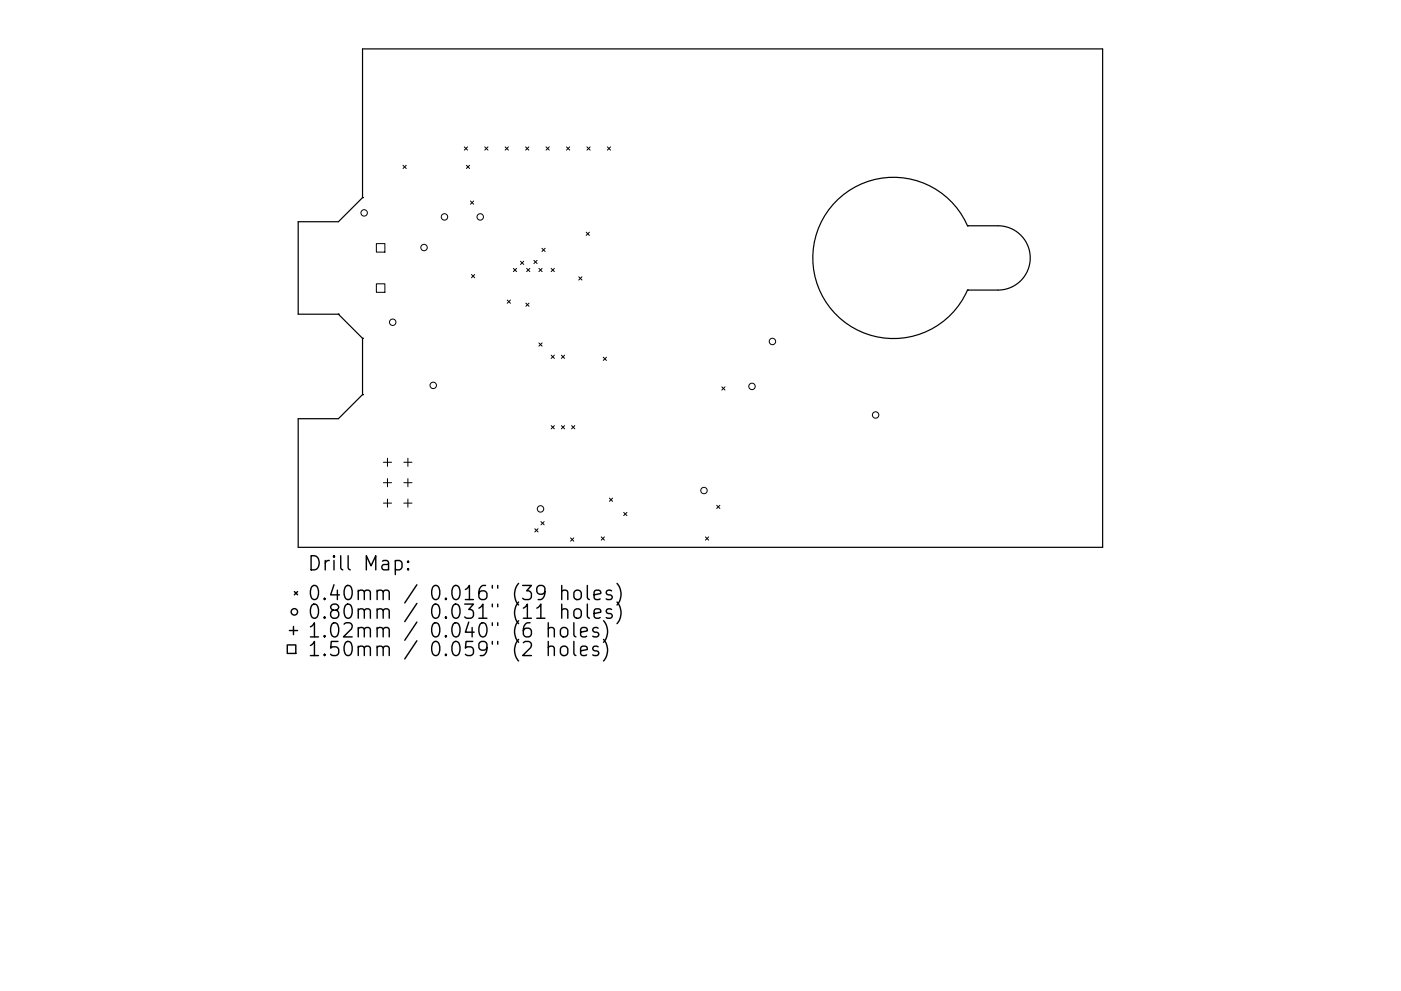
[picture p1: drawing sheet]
<svg xmlns="http://www.w3.org/2000/svg" width="297mm" height="210mm" viewBox="0 0 297 210" stroke-linecap="round" stroke-linejoin="round" font-family="sans-serif">
<defs><g id="words">
<g font-size="4.2">
<text x="65.1" y="121.1">Drill Map:</text>
<text x="65.1" y="127.4">0.40mm / 0.016&quot; (39 holes)</text>
<text x="65.1" y="131.3">0.80mm / 0.031&quot; (11 holes)</text>
<text x="65.1" y="135.3">1.02mm / 0.040&quot; (6 holes)</text>
<text x="65.1" y="139.2">1.50mm / 0.059&quot; (2 holes)</text>
</g>
</g></defs>
<path d="M76.9 41.9h.1M76.9 41.9v-31.5h156.9v105.7h-170.6v-27.3h8.5l5.2-5.1M76.9 41.9l-5.2 5.1h-8.5v19.7h8.5M205.1 47.9a17.1 17.1 0 0 0-26.2-6.7 17.1 17.1 0 0 0 0 27 17.1 17.1 0 0 0 26.2-6.7M205.1 47.9h.1M205.1 47.9h6.5a6.8 6.8 0 0 1 6.8 6.8 6.8 6.8 0 0 1-6.8 6.8h-6.5M71.7 66.7h.1M71.7 66.7l5.2 5.1M76.9 71.8h.1M76.9 71.8v11.9M205.1 61.5h.1M76.9 83.7h.1" fill="none" stroke="#000" stroke-width=".26"/>
<g fill="none" stroke="#000" stroke-width=".21">
<path d="M85.4 35.1l.7 .6M86.1 35.1l-.7 .6M98.4 31.2l.7 .7M98.9 35.1l.7 .6M99.1 31.2l-.7 .7M99.6 35.1l-.7 .6M102.8 31.2l.7 .7M103.5 31.2l-.7 .7M107.1 31.2l.7 .7M107.8 31.2l-.7 .7M111.4 31.2l.7 .7M112.1 31.2l-.7 .7"/>
<path d="M115.8 31.2l.7 .7M116.5 31.2l-.7 .7M120.1 31.2l.7 .7M120.8 31.2l-.7 .7M124.4 31.2l.7 .7M125.1 31.2l-.7 .7M128.8 31.2l.7 .7M129.5 31.2l-.7 .7M79.8 51.7h1.8v1.8h-1.8zM99.7 42.6l.7 .7M100 58.2l.6 .7M100.4 42.6l-.7 .7"/>
<path d="M100.6 58.2l-.6 .7M108.8 56.9l.7 .7M109.5 56.9l-.7 .7M110.4 55.4l.6 .7M111 55.4l-.6 .7M111.7 56.9l.6 .7M112.3 56.9l-.6 .7M113.2 55.2l.7 .7M113.9 55.2l-.7 .7M114.3 56.9l.6 .7M114.9 52.7l.7 .7M114.9 56.9l-.6 .7"/>
<path d="M115.6 52.7l-.7 .7M116.9 56.9l.6 .7M117.5 56.9l-.6 .7M122.7 58.7l.7 .7M123.4 58.7l-.7 .7M124.3 49.3l.7 .6M125 49.3l-.7 .6M79.8 60.2h1.8v1.8h-1.8zM107.5 63.7l.7 .6M108.2 63.7l-.7 .6M111.5 64.3l.7 .7M112.2 64.3l-.7 .7"/>
<path d="M114.3 72.8l.6 .6M114.9 72.8l-.6 .6M116.9 75.4l.6 .6M117.5 75.4l-.6 .6M119 75.4l.7 .6M119.7 75.4l-.7 .6M127.9 75.8l.7 .7M128.6 75.8l-.7 .7M81.3 98.1h1.7M82.2 97.2v1.7M85.6 98.1h1.8M86.5 97.2v1.7"/>
<path d="M116.9 90.3l.6 .7M117.5 90.3l-.6 .7M119 90.3l.7 .7M119.7 90.3l-.7 .7M121.2 90.3l.7 .7M121.9 90.3l-.7 .7M153 82.1l.7 .7M153.7 82.1l-.7 .7M81.3 102.4h1.7M81.3 106.7h1.7M82.2 101.5v1.8M82.2 105.9v1.7"/>
<path d="M85.6 102.4h1.8M85.6 106.7h1.8M86.5 101.5v1.8M86.5 105.9v1.7M113.4 112.2l.7 .7M114.1 112.2l-.7 .7M114.7 110.7l.7 .6M115.4 110.7l-.7 .6M121 114.1l.7 .7M121.7 114.1l-.7 .7M127.5 113.9l.7 .7M128.2 113.9l-.7 .7"/>
<path d="M129.2 105.7l.7 .7M129.9 105.7l-.7 .7M132.2 108.7l.7 .7M132.9 108.7l-.7 .7M149.6 113.9l.6 .7M150.2 113.9l-.6 .7M151.9 107.2l.7 .7M152.6 107.2l-.7 .7"/>
<circle cx="77.2" cy="45.2" r=".68"/>
<circle cx="89.9" cy="52.5" r=".68"/>
<circle cx="94.2" cy="46" r=".68"/>
<circle cx="101.8" cy="46" r=".68"/>
<circle cx="83.3" cy="68.4" r=".68"/>
<circle cx="163.8" cy="72.4" r=".68"/>
<circle cx="91.9" cy="81.8" r=".68"/>
<circle cx="159.4" cy="82" r=".68"/>
<circle cx="185.6" cy="88" r=".68"/>
<circle cx="114.6" cy="108" r=".68"/>
<circle cx="149.3" cy="104.1" r=".68"/>
</g>
<g fill="none" stroke="#000" stroke-width=".3">
<path d="M83.8 119.1l.9-.2 .5 .6v.8l-.2 .5-.3 .1-.9-.1M86.5 119.1l.2 .1-.2 .1-.1-.1 .1-.1v.2M60.9 136.8h1.8v1.8h-1.8zM61.4 133.8h1.7M62.2 132.9v1.7M62.4 125.5l.7 .7M63.1 125.5l-.7 .7M86.5 120.6l.2 .2-.2 .1-.1-.1 .1-.2v.3M116.2 133.4a.74 .74 0 0 1 1.3 .2v1.5M116.2 137.4a.75 .75 0 0 1 1.3 .1v1.6M116.2 132.1v3M116.2 136.1v3"/>
<path d="M119 133.4a.81 .81 0 0 1 .8-.3 .81 .81 0 0 1 .6 .6v.9a.81 .81 0 0 1-.8 .6 .81 .81 0 0 1-.8-.6v-.9zM119 137.4a.81 .81 0 0 1 .8-.3 .81 .81 0 0 1 .6 .6v.8a.81 .81 0 0 1-.8 .6 .81 .81 0 0 1-.8-.6v-.8zM119.1 125.5a.74 .74 0 0 1 1.3 .1v1.6M119.1 129.5a.74 .74 0 0 1 1.3 .1v1.6M119.1 124.2v3M119.1 128.2v3M121.7 132.1v2.6l.4 .4M121.7 136.1v2.6l.4 .4M121.8 125.5a.81 .81 0 0 1 .8-.3 .81 .81 0 0 1 .6 .6v.8a.81 .81 0 0 1-.7 .6 .81 .81 0 0 1-.8-.6v-.8zM122 129.3a.81 .81 0 0 1 1.2 .4v.9a.81 .81 0 0 1-.7 .6 .81 .81 0 0 1-.8-.6v-.9zM123.1 134.1l1.4-.3-.1-.5-.9-.2-.4 .5v1.1l.1 .3 .3 .1 .9-.1M123.1 138.1l1.4-.3-.1-.6-.9-.1-.4 .4v1.2l.1 .2 .3 .2 .9-.2"/>
<path d="M124.5 124.2v2.6l.5 .4M124.5 128.2v2.5l.5 .5M126 126.2l1.4-.3-.2-.5-.8-.2-.4 .4v1.2l.1 .3 .3 .1 .8-.1M126 130.2l1.4-.3-.2-.6-.8-.1-.4 .4v1.1l.1 .3 .3 .2 .8-.2M126.8 133.3l-.7-.2-.4 .5 .1 .4 1 .3 .2 .3-.2 .4-.3 .1-.8-.1M126.8 137.2l-.7-.1-.4 .4 .1 .4 1 .3 .2 .3-.2 .4-.3 .2-.8-.2M128 131.7a3.4 3.4 0 0 1 0 4.6M128 135.7a3.4 3.4 0 0 1 0 4.5M129.7 125.4l-.7-.2-.5 .4 .2 .5 1 .3 .1 .2-.1 .5-.3 .1-.9-.1M129.7 129.3l-.7-.1-.5 .4 .2 .4 1 .3 .1 .3-.1 .4-.3 .2-.9-.2M130.8 123.8a3.4 3.4 0 0 1 0 4.6M130.8 127.7a3.4 3.4 0 0 1 0 4.6"/>
<circle cx="62.4" cy="129.8" r=".68"/>
</g>
<use href="#words"/>
</svg>
